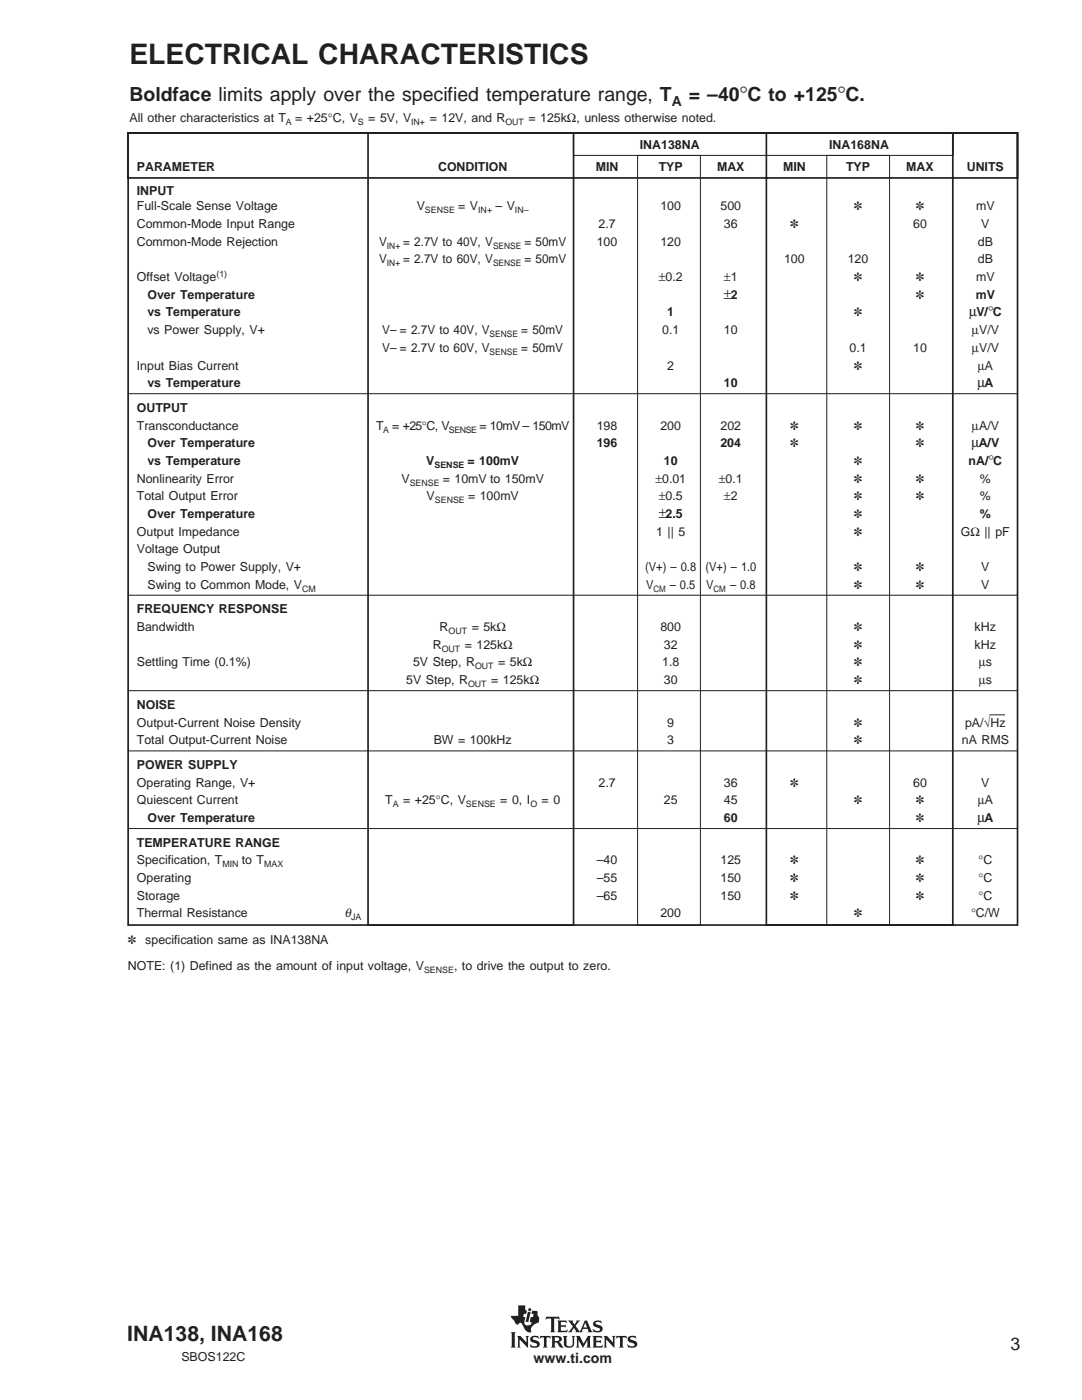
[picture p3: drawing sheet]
<svg xmlns="http://www.w3.org/2000/svg" width="216mm" height="279mm" viewBox="0 0 216 279" stroke-linecap="round" stroke-linejoin="round" font-family="sans-serif">
<defs><g id="words">
<text font-size="5.6" fill="#231f20" x="25.8" y="12.8">ELECTRICAL CHARACTERISTICS</text>
<text font-size="4.2" fill="#231f20" x="25.4" y="267.7">INA138, INA168</text>
<g font-size="3.9" fill="#231f20">
<text x="25.8" y="20.2">Boldface limits apply over the specified temperature range, T</text>
<text x="137.5" y="20.2">= –40°C to +125°C.</text>
</g>
<text font-size="3.5" fill="#231f20" x="201.6" y="269.3">3</text>
<g font-size="2.8" fill="#231f20">
<text x="134" y="21.1">A</text>
<text x="144.4" y="59.6">±</text>
<text x="193.4" y="63.2">µ</text>
<text x="197.1" y="63.2">°</text>
<text x="195" y="77.3">µ</text>
<text x="193.8" y="89.2">µ</text>
<text x="197.2" y="92.8">°</text>
<text x="131.4" y="103.4">±</text>
<text x="195" y="164">µ</text>
<text x="106.5" y="272">www.ti.com</text>
</g>
<g font-size="2.5" fill="#231f20">
<text x="25.8" y="24.4">All other characteristics at T</text>
<text x="58.9" y="24.4">= +25°C, V</text>
<text x="73.5" y="24.4">= 5V, V</text>
<text x="85.8" y="24.4">= 12V, and R</text>
<text x="105.5" y="24.4">= 125kΩ, unless otherwise noted.</text>
<text x="127.7" y="29.8">INA138NA</text>
<text x="165.4" y="29.8">INA168NA</text>
<text x="27.3" y="34.2">PARAMETER</text>
<text x="87.4" y="34.2">CONDITION</text>
<text x="118.9" y="34.2">MIN</text>
<text x="131.4" y="34.2">TYP</text>
<text x="143.1" y="34.2">MAX</text>
<text x="156.3" y="34.2">MIN</text>
<text x="168.8" y="34.2">TYP</text>
<text x="180.8" y="34.2">MAX</text>
<text x="192.9" y="34.2">UNITS</text>
<text x="27.3" y="38.8">INPUT</text>
<text x="27.3" y="42">Full-Scale Sense Voltage</text>
<text x="83.2" y="42">V</text>
<text x="91.4" y="42">= V</text>
<text x="98.8" y="42">– V</text>
<text x="131.8" y="42">100</text>
<text x="143.8" y="42">500</text>
<text x="170.4" y="42">✽</text>
<text x="182.8" y="42">✽</text>
<text x="194.8" y="42">mV</text>
<text x="27.3" y="45.5">Common-Mode Input Range</text>
<text x="119.4" y="45.5">2.7</text>
<text x="144.5" y="45.5">36</text>
<text x="157.7" y="45.5">✽</text>
<text x="182.2" y="45.5">60</text>
<text x="195.8" y="45.5">V</text>
<text x="27.3" y="49">Common-Mode Rejection</text>
<text x="75.6" y="49">V</text>
<text x="75.6" y="52.6">V</text>
<text x="80.4" y="49">= 2.7V to 40V, V</text>
<text x="80.4" y="52.6">= 2.7V to 60V, V</text>
<text x="104.6" y="49">= 50mV</text>
<text x="104.6" y="52.6">= 50mV</text>
<text x="119.1" y="49">100</text>
<text x="131.8" y="49">120</text>
<text x="156.5" y="52.6">100</text>
<text x="169.2" y="52.6">120</text>
<text x="195.1" y="49">dB</text>
<text x="195.1" y="52.6">dB</text>
<text x="27.3" y="56.1">Offset Voltage</text>
<text x="29.4" y="59.6">Over Temperature</text>
<text x="131.4" y="56.1">±0.2</text>
<text x="144.4" y="56.1">±1</text>
<text x="145.8" y="59.6">2</text>
<text x="170.4" y="56.1">✽</text>
<text x="182.8" y="59.6">✽</text>
<text x="182.8" y="56.1">✽</text>
<text x="194.7" y="59.6">mV</text>
<text x="194.8" y="56.1">mV</text>
<text x="29.4" y="63.2">vs Temperature</text>
<text x="133.1" y="63.2">1</text>
<text x="170.4" y="63.2">✽</text>
<text x="194.8" y="63.2">V/ C</text>
<text x="29.4" y="66.7">vs Power Supply, V+</text>
<text x="76.3" y="66.7">V– = 2.7V to 40V, V</text>
<text x="76.3" y="70.2">V– = 2.7V to 60V, V</text>
<text x="104" y="66.7">= 50mV</text>
<text x="104" y="70.2">= 50mV</text>
<text x="132.1" y="66.7">0.1</text>
<text x="144.4" y="66.7">10</text>
<text x="169.5" y="70.2">0.1</text>
<text x="182.2" y="70.2">10</text>
<text x="193.9" y="70.2">µV/V</text>
<text x="193.9" y="66.7">µV/V</text>
<text x="27.3" y="73.7">Input Bias Current</text>
<text x="29.4" y="77.3">vs Temperature</text>
<text x="133.1" y="73.7">2</text>
<text x="144.4" y="77.3">10</text>
<text x="170.4" y="73.7">✽</text>
<text x="195.1" y="73.7">µA</text>
<text x="196.5" y="77.3">A</text>
<text x="27.3" y="82.2">OUTPUT</text>
<text x="27.3" y="85.7">Transconductance</text>
<text x="29.4" y="89.2">Over Temperature</text>
<text x="75.1" y="85.7">T = +25°C, V</text>
<text x="95.7" y="85.7">= 10mV – 150mV</text>
<text x="119.1" y="89.2">196</text>
<text x="119.1" y="85.7">198</text>
<text x="131.8" y="85.7">200</text>
<text x="143.8" y="89.2">204</text>
<text x="143.8" y="85.7">202</text>
<text x="157.7" y="85.7">✽</text>
<text x="157.7" y="89.2">✽</text>
<text x="170.4" y="85.7">✽</text>
<text x="182.8" y="85.7">✽</text>
<text x="182.8" y="89.2">✽</text>
<text x="193.9" y="85.7">µA/V</text>
<text x="195.3" y="89.2">A/V</text>
<text x="29.4" y="92.8">vs Temperature</text>
<text x="85" y="92.8">V</text>
<text x="93.3" y="92.8">= 100mV</text>
<text x="132.5" y="92.8">10</text>
<text x="170.4" y="92.8">✽</text>
<text x="193.3" y="92.8">nA/ C</text>
<text x="27.3" y="96.3">Nonlinearity Error</text>
<text x="27.3" y="99.8">Total Output Error</text>
<text x="80.1" y="96.3">V</text>
<text x="85.1" y="99.8">V</text>
<text x="88.3" y="96.3">= 10mV to 150mV</text>
<text x="93.4" y="99.8">= 100mV</text>
<text x="130.8" y="96.3">±0.01</text>
<text x="131.4" y="99.8">±0.5</text>
<text x="143.4" y="96.3">±0.1</text>
<text x="144.4" y="99.8">±2</text>
<text x="170.4" y="96.3">✽</text>
<text x="170.4" y="99.8">✽</text>
<text x="182.8" y="96.3">✽</text>
<text x="182.8" y="99.8">✽</text>
<text x="195.5" y="96.3">%</text>
<text x="195.5" y="99.8">%</text>
<text x="27.3" y="106.9">Output Impedance</text>
<text x="29.4" y="103.4">Over Temperature</text>
<text x="130.9" y="106.9">1 || 5</text>
<text x="132.8" y="103.4">2.5</text>
<text x="170.4" y="106.9">✽</text>
<text x="170.4" y="103.4">✽</text>
<text x="191.7" y="106.9">GΩ || pF</text>
<text x="195.5" y="103.4">%</text>
<text x="27.3" y="110.4">Voltage Output</text>
<text x="29.4" y="114">Swing to Power Supply, V+</text>
<text x="128.7" y="114">(V+) – 0.8</text>
<text x="140.8" y="114">(V+) – 1.0</text>
<text x="170.4" y="114">✽</text>
<text x="182.8" y="114">✽</text>
<text x="195.8" y="114">V</text>
<text x="29.4" y="117.5">Swing to Common Mode, V</text>
<text x="128.9" y="117.5">V</text>
<text x="133.6" y="117.5">– 0.5</text>
<text x="140.9" y="117.5">V</text>
<text x="145.7" y="117.5">– 0.8</text>
<text x="170.4" y="117.5">✽</text>
<text x="182.8" y="117.5">✽</text>
<text x="195.8" y="117.5">V</text>
<text x="27.3" y="122.4">FREQUENCY RESPONSE</text>
<text x="27.3" y="125.9">Bandwidth</text>
<text x="87.7" y="125.9">R</text>
<text x="94.1" y="125.9">= 5kΩ</text>
<text x="131.8" y="125.9">800</text>
<text x="170.4" y="125.9">✽</text>
<text x="194.5" y="125.9">kHz</text>
<text x="86.4" y="129.5">R</text>
<text x="92.8" y="129.5">= 125kΩ</text>
<text x="132.5" y="129.5">32</text>
<text x="170.4" y="129.5">✽</text>
<text x="194.5" y="129.5">kHz</text>
<text x="27.3" y="133">Settling Time (0.1%)</text>
<text x="81.1" y="136.5">5V Step, R</text>
<text x="82.4" y="133">5V Step, R</text>
<text x="98" y="136.5">= 125kΩ</text>
<text x="99.4" y="133">= 5kΩ</text>
<text x="132.1" y="133">1.8</text>
<text x="132.5" y="136.5">30</text>
<text x="170.4" y="133">✽</text>
<text x="170.4" y="136.5">✽</text>
<text x="195.3" y="133">µs</text>
<text x="195.3" y="136.5">µs</text>
<text x="27.3" y="141.5">NOISE</text>
<text x="27.3" y="148.5">Total Output-Current Noise</text>
<text x="27.3" y="145">Output-Current Noise Density</text>
<text x="86.5" y="148.5">BW = 100kHz</text>
<text x="133.1" y="145">9</text>
<text x="133.1" y="148.5">3</text>
<text x="170.4" y="148.5">✽</text>
<text x="170.4" y="145">✽</text>
<text x="191.9" y="148.5">nA RMS</text>
<text x="192.6" y="145">pA/√Hz</text>
<text x="27.3" y="153.5">POWER SUPPLY</text>
<text x="27.3" y="157">Operating Range, V+</text>
<text x="27.3" y="160.5">Quiescent Current</text>
<text x="76.9" y="160.5">T</text>
<text x="80.4" y="160.5">= +25°C, V</text>
<text x="99.8" y="160.5">= 0, I</text>
<text x="108.1" y="160.5">= 0</text>
<text x="119.4" y="157">2.7</text>
<text x="132.5" y="160.5">25</text>
<text x="144.4" y="160.5">45</text>
<text x="144.5" y="157">36</text>
<text x="157.7" y="157">✽</text>
<text x="170.4" y="160.5">✽</text>
<text x="182.2" y="157">60</text>
<text x="182.8" y="160.5">✽</text>
<text x="195.1" y="160.5">µA</text>
<text x="195.8" y="157">V</text>
<text x="29.4" y="164">Over Temperature</text>
<text x="144.4" y="164">60</text>
<text x="182.8" y="164">✽</text>
<text x="196.5" y="164">A</text>
<text x="27.3" y="169">TEMPERATURE RANGE</text>
<text x="27.3" y="172.5">Specification, T</text>
<text x="48.3" y="172.5">to T</text>
<text x="119.1" y="172.5">–40</text>
<text x="143.8" y="172.5">125</text>
<text x="157.7" y="172.5">✽</text>
<text x="182.8" y="172.5">✽</text>
<text x="195.2" y="172.5">°C</text>
<text x="27.3" y="179.6">Storage</text>
<text x="27.3" y="176">Operating</text>
<text x="119.1" y="179.6">–65</text>
<text x="119.1" y="176">–55</text>
<text x="143.8" y="179.6">150</text>
<text x="143.8" y="176">150</text>
<text x="157.7" y="179.6">✽</text>
<text x="157.7" y="176">✽</text>
<text x="182.8" y="179.6">✽</text>
<text x="182.8" y="176">✽</text>
<text x="195.2" y="179.6">°C</text>
<text x="195.2" y="176">°C</text>
<text x="27.3" y="183.1">Thermal Resistance</text>
<text x="68.7" y="183.1">θ</text>
<text x="131.8" y="183.1">200</text>
<text x="170.4" y="183.1">✽</text>
<text x="193.8" y="183.1">°C/W</text>
<text x="25.5" y="188.4">✽</text>
<text x="29" y="188.4">specification same as INA138NA</text>
<text x="25.5" y="193.7">NOTE: (1) Defined as the amount of input voltage, V</text>
<text x="90.6" y="193.7">, to drive the output to zero.</text>
<text x="36.2" y="271.6">SBOS122C</text>
</g>
<g font-size="1.8" fill="#231f20">
<text x="57.1" y="25">A</text>
<text x="71.4" y="25">S</text>
<text x="82" y="25">IN+</text>
<text x="100.8" y="25">OUT</text>
<text x="84.8" y="42.5">SENSE</text>
<text x="95.4" y="42.5">IN+</text>
<text x="102.7" y="42.5">IN–</text>
<text x="77.2" y="49.6">IN+</text>
<text x="77.2" y="53.1">IN+</text>
<text x="98.4" y="49.6">SENSE</text>
<text x="98.4" y="53.1">SENSE</text>
<text x="43.2" y="55.4">(1)</text>
<text x="97.7" y="67.3">SENSE</text>
<text x="97.7" y="70.8">SENSE</text>
<text x="76.5" y="86.3">A</text>
<text x="89.6" y="86.3">SENSE</text>
<text x="86.7" y="93.3">SENSE</text>
<text x="81.7" y="96.9">SENSE</text>
<text x="86.8" y="100.4">SENSE</text>
<text x="60.3" y="118.1">CM</text>
<text x="130.4" y="118.1">CM</text>
<text x="142.4" y="118.1">CM</text>
<text x="88.1" y="130">OUT</text>
<text x="89.5" y="126.5">OUT</text>
<text x="93.4" y="137.1">OUT</text>
<text x="94.8" y="133.6">OUT</text>
<text x="78.4" y="161.1">A</text>
<text x="93" y="161.1">SENSE</text>
<text x="105.8" y="161.1">O</text>
<text x="44.4" y="173.1">MIN</text>
<text x="52.7" y="173.1">MAX</text>
<text x="70.1" y="183.7">JA</text>
<text x="84.6" y="194.3">SENSE</text>
</g>
</g></defs>
<g fill="#231f20">
<path d="M103.4 260.5h1.4v.9l.3 .1-.1 .7h-.5l-.1 .6h.4l-.2 1a.56 .56 0 0 0 .5 .7l.8-.1 .2-.6h-.4l.2-1h.4l.2-.6h-.5l.2-.6 1.1 .1-.1 .7 .4 .4v.7a.5 .5 0 0 1-.6 .6l-1 .8v.7a.2 .2 0 0 1 0 .2 .2 .2 0 0 1-.2 .1 2 2 0 0 1-1.6-1.6 .44 .44 0 0 0-.4-.3 .44 .44 0 0 0-.4 .3h-.3l-.2-.1-.9-1.3-.1-.3h1.5z" fill-rule="evenodd"/>
<path d="M105.3 261.8h.6l-.5 2h-.5z" fill-rule="evenodd"/>
<path d="M118.5 263.8l.4-.2 1-.1 .2 .6-.6-.3-.6 .1a.34 .34 0 0 0 0 .4 .34 .34 0 0 0 .4 .1 .77 .77 0 0 1 .9 .4 .77 .77 0 0 1-.2 .9l-.5 .2h-1l-.3-.7 .6 .4h.5a.36 .36 0 0 0 .4-.4 .36 .36 0 0 0-.5-.2 .75 .75 0 0 1-.7-.4 .75 .75 0 0 1 0-.8z" fill-rule="evenodd"/>
<path d="M111.2 263.5h1.8l.1 .6-.4-.3-.8 .1v.6h.8l.2-.2v.7l-.3-.2h-.7v.7l1 .1 .3-.3-.1 .6h-1.9l.2-.4v-1.6z" fill-rule="evenodd"/>
<path d="M109 262.8h2.5l.2 .6-.5-.3-.6 .1v2.4l.2 .3h-1l.2-.3v-2.4l-.7-.1-.4 .3z" fill-rule="evenodd"/>
<path d="M113.3 263.5h1.1l-.1 .3 .3 .5 .5-.6-.2-.2h.9l-1 1.1 .9 1.1 1-2.2h.4l.9 2.1 .3 .3h-1l.1-.2-.1-.5h-1l-.2 .5 .2 .2h-1.5l.1-.3-.4-.6-.4 .7 .1 .2h-.9l1-1.2z" fill-rule="evenodd"/>
<circle cx="105.7" cy="261.4" r=".31"/>
</g>
<path d="M116.8 264l.4 .9h-.8z" fill="#fff"/>
<g fill="#231f20">
<path d="M101.9 265.9h1l-.2 .2v2.6l.2 .2h-1l.2-.2v-2.6z" fill-rule="evenodd"/>
<path d="M103.2 266.6h.6l1.3 1.3-.1-1-.2-.3h.8l-.2 .3v2.1l-1.7-1.7v1.4l.2 .2h-.7l.2-.2v-1.8z" fill-rule="evenodd"/>
<path d="M112.3 266.6h.9l-.2 .3v1.4l.2 .3 .3 .1 .5-.1 .3-.3v-1.4l-.2-.3h.7l-.2 .3v1.3a1.05 1.05 0 0 1-1.1 .8 1.05 1.05 0 0 1-1-.8v-1.3z" fill-rule="evenodd"/>
<path d="M107.8 266.6h2l.1 .6-.4-.3-.4 .1v1.7l.2 .2h-1l.2-.3v-1.6l-.5-.1-.3 .3z" fill-rule="evenodd"/>
<path d="M106 266.8l.4-.2h1l.1 .5-.8-.2a.28 .28 0 0 0-.4 .1 .28 .28 0 0 0 .3 .4 .94 .94 0 0 1 1.1 1.1l-.6 .4-1.2 .1-.2-.7 .8 .4 .6-.1a.65 .65 0 0 0-.8-.7 .63 .63 0 0 1-.5-.4 .63 .63 0 0 1 .2-.7z" fill-rule="evenodd"/>
<path d="M114.9 266.6h.8l.7 1.5 .9-1.5h.6l-.2 .3v1.8l.3 .2h-1l.2-.2v-1.2l-.9 1.5-.9-1.6v1.2l.2 .3h-.7l.2-.3v-1.6z" fill-rule="evenodd"/>
<path d="M120.4 266.6h.7l1.2 1.3v-1l-.2-.3h.7l-.2 .3v2.1l-1.6-1.7v1.4l.2 .2h-.8l.2-.2v-1.8z" fill-rule="evenodd"/>
<path d="M118.2 266.6h1.8l.2 .6-.5-.3-.7 .1v.6h.7l.2-.2v.6l-.2-.1h-.7v.7l.9 .1 .4-.3-.1 .5h-2l.2-.2v-1.8z" fill-rule="evenodd"/>
<path d="M123 266.6h2l.1 .6-.3-.3-.5 .1v1.7l.2 .2h-1l.2-.2v-1.7l-.4-.1-.5 .3z" fill-rule="evenodd"/>
<path d="M125.4 266.8a1.44 1.44 0 0 1 1.3-.1l.1-.1 .2 .5-.4-.2a.51 .51 0 0 0-.8 .3l.1 .1a1.26 1.26 0 0 1 1.3 .9l-.3 .6-.6 .2h-.9l-.3-.7 .8 .4 .7-.1a.38 .38 0 0 0-.1-.5 .38 .38 0 0 0-.4-.1 .72 .72 0 0 1-.8-.3 .72 .72 0 0 1 .1-.9z" fill-rule="evenodd"/>
<path d="M110 266.6h1.3a.62 .62 0 0 1 .8 .5 .62 .62 0 0 1-.6 .7l1 1-.2 .2a1.03 1.03 0 0 1-1.1-.9l-.5-.2v.8l.2 .2h-.9l.2-.3v-1.6z" fill-rule="evenodd"/>
</g>
<path d="M110.7 266.9h.4a.39 .39 0 0 1 .5 .3 .39 .39 0 0 1-.4 .4h-.5z" fill-rule="evenodd" fill="#fff"/>
<path d="M114.4 26.5h75.8v4.5h-75.8z" fill="none" stroke="#231f20" stroke-width=".2"/>
<path d="M25.6 26.6h177.4v8.9h-177.4zM25.6 26.6h177.4v158h-177.4zM152.9 26.6h37.2v158h-37.2z" fill="none" stroke="#231f20" stroke-width=".34"/>
<path d="M158.5 42.8h16.3v3.6h-16.3z" fill-rule="evenodd" fill="#fff"/>
<path d="M127.2 31h12.6v153.7h-12.6zM165 31h12.5v153.7h-12.5zM25.5 78.6h177.4M25.5 118.8h177.4M25.5 137.8h177.4M25.5 149.9h177.4M197.4 142.7h3.1M25.5 165.4h177.4" fill="none" stroke="#231f20" stroke-width=".2"/>
<path d="M73.4 26.6h41v158h-41z" fill="none" stroke="#231f20" stroke-width=".34"/>
<use href="#words"/>
</svg>
